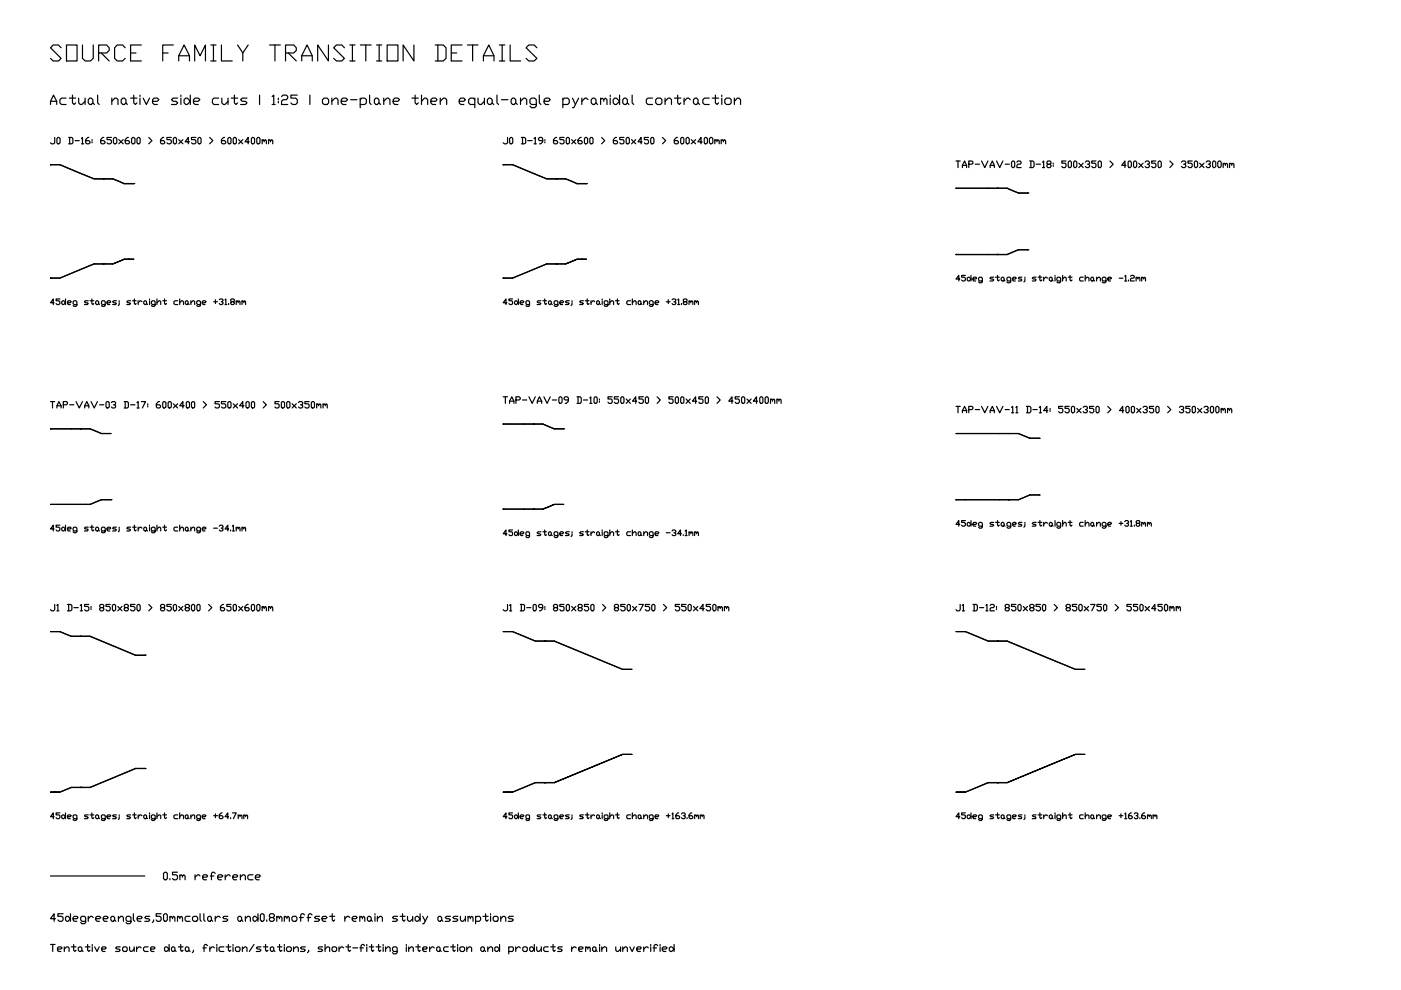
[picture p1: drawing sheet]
<svg xmlns="http://www.w3.org/2000/svg" width="297mm" height="210mm" viewBox="0 0 297 210" stroke-linecap="round" stroke-linejoin="round" font-family="sans-serif">
<defs><g id="words">
<text font-size="6.6" x="9.5" y="14.1">SOURCE FAMILY TRANSITION DETAILS</text>
<text font-size="4.4" x="33.5" y="187.7">0.5m reference</text>
</g></defs>
<!-- layer: BSA_DETAIL_CUT -->
<g fill="none" stroke="#000" stroke-width=".25">
<path d="M10.7 34.9h.1M10.7 34.9h2l7.2 3h2M21.9 37.9h.1M21.9 37.9h2l2.4 1h2.1M21.9 37.9h2l2.4 1.1 2.1-.1M28.4 38.9h.1M106.7 34.9h.1M106.7 34.9h2l7.2 3h2M117.9 37.9h.1M117.9 37.9h2l2.4 1h2M117.9 37.9h2l2.4 1.1 2-.1M124.3 38.9h.1"/>
<path d="M202.7 39.9h.1M202.7 39.9h8.8M211.5 39.9h.1M211.5 39.9h2M213.5 39.9l2.4 1h2M213.5 39.9l2.4 1.1 2-.1M10.7 58.9h.1M21.9 55.9l-2 .1-7.2 3-2-.1M21.9 55.9h2l2.4-.9-2.4 1-4-.1-7.2 3h-2M21.9 55.9h.1M26.3 55h2.1zM28.4 55h.1"/>
<path d="M106.7 58.9h.1M117.9 55.9l-2 .1-7.2 3-2-.1M117.9 55.9h2l2.4-.9-2.4 1-4-.1-7.2 3h-2M117.9 55.9h.1M122.3 55h2zM124.3 55h.1M202.7 53.9h.1M202.7 53.9l8.8 .1M202.7 53.9h8.8M211.5 53.9h.1M211.5 53.9v.1M215.9 53l-2.4 1h-2"/>
<path d="M215.9 52.9l-2.4 1h-2M215.9 53h2M217.9 53h.1M217.9 40.9h.1M10.7 90.9h.1M17.1 90.9h-6.4h6.4M17.1 90.9h.1M17.1 90.9h2l2.4 1h2M23.5 91.9h.1M106.7 89.9h.1M106.7 89.9h6.4M113.1 89.9h-6.4"/>
<path d="M113.1 89.9h.1M113.1 89.9h2l2.4 1h2M119.5 90.9h.1M202.7 91.9h.1M202.7 91.9h11.2M213.9 91.9h.1M213.9 91.9h2l2.5 1M218.4 92.9h1.9M220.3 92.9h.1M10.7 106.9h.1M10.7 106.9h6.4M17.1 106.9h.1"/>
<path d="M17.1 106.9h2zM19.1 106.9l2.4-1zM21.5 106h2M23.5 105.9h.1M106.7 108h.1M106.7 108h6.4M113.1 107.9l-6.4 .1M113.1 108h.1M113.1 107.9h2l2.4-1-2.4 1.1h-2M113.1 107.9v.1M117.5 106.9h2zM119.5 106.9h.1"/>
<path d="M202.7 105.9h.1M202.7 106h11.2M213.9 105.9h.1M213.9 106h2M220.3 105h-1.9l-2.5 1M220.3 105l-1.9-.1-2.5 1M220.3 105h.1M10.7 133.9h.1M10.7 133.9h2l2.4 1h2M17.1 134.9h.1M17.1 134.9h2l9.6 4h2.1M17.1 134.9h2l9.6 4.1 2.1-.1"/>
<path d="M30.8 138.9h.1M106.7 133.9h.1M106.7 133.9h2l4.8 2h2M115.5 135.9h.1M115.5 135.9h2l14.5 6h2M202.7 133.9h.1M202.7 133.9h2l4.8 2h2M211.5 135.9h.1M211.5 135.9h2l14.5 6h2M132 159.9h2zM134 159.9h.1M134 141.9h.1"/>
<path d="M228 159.9h2zM230 159.9h.1M230 141.9h.1M10.7 168h.1M10.7 168h2zM17.1 166.9h.1M28.7 163l-9.6 4-4-.1-2.4 1.1 2.4-1 2-.1M28.7 162.9l-9.6 4h-2M28.7 163h2.1M30.8 163h.1M106.7 168h.1M106.7 168h2z"/>
<path d="M115.5 165.9h-2l-4.8 2.1 4.8-2h2M115.5 166h.1M115.5 165.9h2l14.5-6-14.5 6.1h-2M115.5 165.9v.1M202.7 168h.1M202.7 168h2zM211.5 165.9h-2l-4.8 2.1 4.8-2h2M211.5 166h.1M211.5 165.9h2l14.5-6-14.5 6.1h-2M211.5 165.9v.1"/>
</g>
<!-- layer: BSA_DETAIL_NOTES -->
<g fill="none" stroke="#000" stroke-width=".25">
<path d="M10.7 22.2v-.7l.6-1.3 .7 1.3v.7M10.7 21.5h1.3M11.6 29.1v1.2l-.2 .2h-.5l-.2-.2M12.3 29.1l.4 .3v.9l-.2 .2-.4-.2v-.9zM14 20.8h-1l-.3 .3v.7l.3 .4h1M14.6 29.1h.6l.3 .3v.9l-.3 .2h-.6M14.7 20.8h1.3M14.8 29.1v1.4M15.4 20.2v1.6l.3 .4 .3-.4M15.9 29.8h.9M16.7 20.8v1l.3 .4h.4l.6-.7M17.3 29.4l.2-.3v1.4"/>
<path d="M17.3 30.5h.4M18 20.8v1.4M18.8 29.1h-.2l-.4 .5v.7l.2 .2h.4l.3-.2-.3-.5h-.6M19 20.8h.3l.4 .3v.7l-.4 .4h-.3l-.3-.4v-.7zM19.5 29.6v.2M19.5 30.1v.2M19.7 21.8l.3 .4M20.7 20.2v1.6l.3 .4M22 29.1h-.2l-.5 .5v.7l.3 .2h.4l.3-.2-.3-.5h-.7M23.6 29.1h-.9v.5h.7l.2 .2v.5l-.2 .2h-.5l-.2-.2M23.7 21.5l.6-.7h.4l.3 .3v1.1M23.7 20.8v1.4"/>
<path d="M24 29.4l.3-.3 .5 .3v.9l-.3 .2-.5-.2zM25.2 29.6l.9 .9M25.7 21.1l.3-.3h.4l.3 .3v.7l-.3 .4h-.4l-.3-.4zM26.1 29.6l-.9 .9M26.7 21.8l.3 .4M27.2 29.1h-.2l-.5 .5v.7l.3 .2h.4l.3-.2-.3-.5h-.7M27.7 20.8h1.3M27.9 29.4l.3-.3 .4 .3v.9l-.2 .2-.5-.2zM28.4 20.2v1.6l.3 .4 .3-.4M29 29.4l.3-.3h.2l.2 .3v.9l-.2 .2-.5-.2zM29.7 20.2v.3M29.7 20.8v1.4"/>
<path d="M30.4 20.8l.6 1.4 .7-1.4M31.5 29.1l.7 .7-.7 .7M32.3 21.5h1.1l.3-.4-.3-.3h-.7l-.4 .3v.7l.4 .4h.7M34.7 29.1h-.2l-.5 .5v.7l.2 .2h.5l.2-.2-.2-.5h-.7M36.3 29.1h-.9v.5h.7l.2 .2v.5l-.2 .2h-.5l-.2-.2M36.7 29.4l.3-.3h.2l.2 .3v.9l-.2 .2-.5-.2zM37.7 20.8h-1l-.3 .3 .3 .4h.6l.4 .3-.4 .4h-.9M37.9 29.6l.9 .9M38.4 20.2v.3M38.4 20.8v1.4M38.8 29.6l-.9 .9M39 21.1l.4-.3h.3l.6 .7-.6 .7h-.3l-.4-.4z"/>
<path d="M40.2 30.1h-1l.7-1v1.4M40.3 20.2v2M41 21.5h1l.4-.4-.4-.3h-.6l-.4 .3v.7l.4 .4h.6M41.5 29.1h-.9v.5h.7l.2 .2v.5l-.2 .2h-.4l-.3-.2M42 29.4l.2-.3h.2l.2 .3v.9l-.2 .2-.4-.2zM44.4 29.1l.7 .7-.7 .7M46.4 20.8h-1.1l-.3 .3v.7l.3 .4h1.1M47 20.8v1l.4 .4h.3l.6-.7M47.6 29.1h-.2l-.5 .5v.7l.3 .2h.4l.3-.2-.3-.5h-.7M48.3 29.4l.3-.3h.2l.2 .3v.9l-.2 .2-.5-.2zM48.3 20.8v1.4M49 20.8h1.4"/>
<path d="M49.7 29.1h.2l.2 .3v.9l-.2 .2-.5-.2v-.9zM49.7 20.2v1.6l.3 .4 .4-.4M50.6 29.6l.9 .9M51.5 29.6l-.9 .9M52.4 20.8h-1l-.4 .3 .4 .4h.6l.4 .3-.4 .4h-1M52.8 30.1h-.9l.7-1v1.4M53.5 29.1h.3l.2 .3v.9l-.2 .2-.5-.2v-.9zM54.7 29.1h.2l.2 .3v.9l-.2 .2-.5-.2v-.9zM55 20.2v2M55.6 29.8l.2-.2 .2 .5M55.6 29.6v.9M56 29.8l.3-.2 .2 .2v.7"/>
<path d="M56.9 29.8l.2-.2 .3 .5M56.9 29.6v.9M57.4 29.8l.2-.2 .2 .2v.7M57.7 20.5l.3-.3v2M57.7 22.2h.6M59 20.8v.3M59 21.5v.3M59.7 20.5l.3-.3h.7l.3 .3v.3l-.3 .3h-.7l-.3 .4v.7h1.3M63 20.2h-1.3v.6h1l.3 .3v.7l-.3 .4h-.7l-.3-.4M65.7 20.2v2M68.4 21.1l.3-.3h.6l.4 .3v.7l-.4 .4h-.6l-.3-.4zM70.4 21.5l.6-.7h.4l.3 .3v1.1"/>
<path d="M70.4 20.8v1.4M72.3 21.5h1.1l.3-.4-.3-.3h-.7l-.4 .3v.7l.4 .4h.7M74.3 21.1h1.4M76.4 21.1l.3-.3h.6l.4 .3v.7l-.4 .4h-.9M76.4 20.8v2M78.4 20.2v1.6l.3 .4M79.7 20.8h.3l.3 .3v.7l-.3 .4h-.3l-.3-.4v-.7zM80.3 21.8l.4 .4M81.4 21.5l.6-.7h.3l.4 .3v1.1M81.4 20.8v1.4M83.4 21.5h1l.3-.4-.3-.3h-.7l-.3 .3v.7l.3 .4h.7M87.3 20.8h1.4"/>
<path d="M88 20.2v1.6l.3 .4 .4-.4M89.4 21.5l.6-.7h.3l.4 .3v1.1M89.4 20.2v2M91.4 21.5h1l.3-.4-.3-.3h-.7l-.3 .3v.7l.3 .4h.7M93.3 21.5l.7-.7h.4l.3 .3v1.1M93.3 20.8v1.4M97.4 21.5h.9l.4-.4-.4-.3h-.6l-.3 .3v.7l.3 .4h.6M100.7 21.1l-.3-.3h-.7l-.3 .3v.7l.3 .4h1M100.7 20.8v2M101.3 20.8v1l.4 .4h.3l.7-.7M102.7 20.8v1.4M103.3 21.1l.4-.3h.3l.4 .3v.7l-.4 .4h-.3l-.4-.4z"/>
<path d="M104.4 21.8l.3 .4M105.4 20.2v1.6l.3 .4M106.3 21.1h1.4M107.6 29.1v1.2l-.2 .2h-.5l-.2-.2M108 29.4l.3-.3h.2l.2 .3v.9l-.2 .2-.5-.2zM108.7 20.8h.3l.3 .3v.7l-.3 .4h-.3l-.3-.4v-.7zM109.3 21.8l.4 .4M110.4 21.5l.6-.7h.3l.4 .3v1.1M110.4 20.8v1.4M110.5 29.1h.7l.3 .3v.9l-.3 .2h-.7M110.8 29.1v1.4M111.9 29.8h.9"/>
<path d="M113.2 29.4l.3-.3v1.4M113.2 30.5h.5M113.7 22.2h-1l-.3-.4v-.7l.3-.3h.7l.3 .3v1.4l-.3 .3h-.7l-.3-.3M114.3 20.2v1.6l.4 .4M115.1 29.8h-.7l-.2-.2 .2-.5h.5l.2 .3v.7l-.5 .4h-.2M115.4 21.5h.9l.4-.4-.4-.3h-.6l-.3 .3v.7l.3 .4h.6M115.5 29.6v.2M115.5 30.1v.2M118 29.1h-.2l-.5 .5v.7l.3 .2h.4l.2-.2-.2-.5h-.7M119.3 21.1l.4-.3h.7l.3 .3v.7l-.3 .4h-1.1M119.3 20.8v2M119.6 29.1h-.9v.5h.7l.2 .2v.5l-.2 .2h-.5l-.2-.2"/>
<path d="M120.3 29.1h.2l.2 .3v.9l-.2 .2-.4-.2v-.9zM121.2 29.6l.9 .9M121.4 20.8l.6 1.4M122.1 29.6l-.9 .9M122.7 20.8l-1 2h-.3M123.2 29.1h-.2l-.4 .5v.7l.2 .2h.4l.2-.2-.2-.5h-.6M123.4 20.8v1.4M124.1 29.1h.3l.2 .3v.9l-.2 .2-.5-.2v-.9zM124.7 21.1l-.4-.3h-.3l-.6 .7M125.3 29.1h.2l.2 .3v.9l-.2 .2-.4-.2v-.9zM125.3 21.1l.4-.3h.3l.4 .3v.7l-.4 .4h-.3l-.4-.4zM126.4 21.8l.3 .4"/>
<path d="M127.3 21.1l.4-.3 .3 .3v.4M127.3 20.8v1.4M127.6 29.1l.6 .7-.6 .7M128 21.1l.4-.3 .3 .3v1.1M129.4 20.2v.3M129.4 20.8v1.4M130 21.1l.3-.3h.4l.7 .7-.7 .7h-.4l-.3-.4zM130.7 29.1h-.2l-.5 .5v.7l.3 .2h.4l.2-.2-.2-.5h-.7M131.4 20.2v2M132.3 29.1h-.9v.5h.7l.2 .2v.5l-.2 .2h-.5l-.2-.2M132.3 20.8h.4l.3 .3v.7l-.3 .4h-.4l-.3-.4v-.7zM133 29.1h.2l.2 .3v.9l-.2 .2-.4-.2v-.9z"/>
<path d="M133 21.8l.3 .4M133.9 29.6l.9 .9M134 20.2v1.6l.4 .4M134.8 29.6l-.9 .9M136.1 30.1h-.8l.6-1v1.4M137.5 29.1h-.9v.5h.7l.2 .2v.5l-.2 .2h-.5l-.2-.2M138.2 29.1h.2l.2 .3v.9l-.2 .2-.4-.2v-.9zM138.3 20.8h-.9l-.4 .3v.7l.4 .4h.9M139 21.1l.4-.3h.6l.3 .3v.7l-.3 .4h-.6l-.4-.4zM140.5 29.1l.6 .7-.6 .7M141 21.5l.7-.7h.3l.4 .3v1.1M141 20.8v1.4"/>
<path d="M143 20.8h1.4M143.6 29.1h-.2l-.4 .5v.7l.2 .2h.4l.2-.2-.2-.5h-.6M143.7 20.2v1.6l.3 .4 .4-.4M144.5 29.1h.3l.2 .3v.9l-.2 .2-.5-.2v-.9zM145 20.8v1.4M145.7 29.1l.4 .3v.9l-.2 .2-.4-.2v-.9zM146.3 21.1l-.3-.3h-.3l-.7 .7M146.6 29.6l.9 .9M147 21.1l.4-.3h.3l.3 .3v.7l-.3 .4h-.3l-.4-.4zM147.5 29.6l-.9 .9M148 21.8l.3 .4M148.8 30.1h-.8l.6-1v1.4"/>
<path d="M149.5 29.1l.5 .3v.9l-.3 .2-.4-.2v-.9zM150.4 20.8h-1l-.4 .3v.7l.4 .4h1M150.4 29.4l.3-.3 .4 .3v.9l-.2 .2-.5-.2zM151 20.8h1.4M151.6 29.8l.2-.2 .2 .5M151.6 29.6v.9M151.7 20.2v1.6l.3 .4 .4-.4M152 29.8l.2-.2 .3 .2v.7M152.9 29.8l.3-.2 .2 .5M152.9 29.6v.9M153 20.2v.3M153 20.8v1.4"/>
<path d="M153.4 29.8l.2-.2 .2 .2v.7M153.7 21.1l.3-.3h.7l.3 .3v.7l-.3 .4h-.7l-.3-.4zM155.7 21.5l.6-.7h.4l.3 .3v1.1M155.7 20.8v1.4M202.7 34.1h.9M203.1 34.1v1.4M204 35.5v-.4l.5-1 .4 1v.4M204 35.1h.9M205.4 34.8h.7l.2-.4-.2-.3h-.7v1.4M206.8 34.8h.9M208.1 34.1l.7 1.4 .7-1.4M209.9 35.5v-.4l.5-1 .4 1v.4"/>
<path d="M209.9 35.1h.9M211.3 34.1l.7 1.4 .6-1.4M213.1 34.8h.9M214.7 34.1h.2l.2 .3v.9l-.2 .2-.4-.2v-.9zM215.6 34.4l.2-.3h.5l.2 .3-.2 .4h-.5l-.2 .3v.4h.9M218.3 34.1h.7l.2 .3v.9l-.2 .2h-.7M218.6 34.1v1.4M219.7 34.8h.9M221 34.4l.3-.3v1.4M221 35.5h.5M222.2 34.8l-.2-.4 .2-.3h.4l.2 .5-.2 .2h-.4l-.2 .3 .2 .4h.4l.2-.2-.2-.5M223.3 34.6v.2"/>
<path d="M223.3 35.1v.2M226 34.1h-.9v.5h.7l.2 .2v.5l-.2 .2h-.5l-.2-.2M226.7 34.1h.2l.3 .3v.9l-.3 .2h-.2l-.2-.2v-.9zM227.8 34.1l.5 .3v.9l-.3 .2h-.2l-.2-.2v-.9zM228.7 34.6l1 .9M229.7 34.6l-1 .9M230.1 34.4l.2-.3h.5l.2 .5-.5 .2M230.8 34.8l.2 .3-.2 .4h-.5l-.2-.2M232.4 34.1h-.9v.5h.7l.2 .2v.5l-.2 .2h-.5l-.2-.2M233 34.1h.3l.2 .3v.9l-.2 .2h-.3l-.2-.2v-.9zM235.3 34.1l.7 .7-.7 .7M238.7 35.1h-.9l.7-1v1.4"/>
<path d="M239.4 34.1l.5 .3v.9l-.3 .2h-.2l-.2-.2v-.9zM240.5 34.1l.5 .3v.9l-.3 .2h-.2l-.2-.2v-.9zM241.4 34.6l1 .9M242.4 34.6l-1 .9M242.8 34.4l.2-.3h.5l.2 .5-.5 .2M243.5 34.8l.2 .3-.2 .4h-.5l-.2-.2M245.1 34.1h-.9v.5h.7l.2 .2v.5l-.2 .2h-.5l-.2-.2M245.7 34.1l.5 .3v.9l-.2 .2h-.3l-.2-.2v-.9zM248 34.1l.7 .7-.7 .7M250.5 34.4l.2-.3h.5l.2 .5-.4 .2M251.2 34.8l.2 .3-.2 .4h-.5l-.2-.2M252.8 34.1h-.9v.5h.7l.2 .2v.5l-.2 .2h-.5l-.2-.2"/>
<path d="M253.4 34.1l.5 .3v.9l-.2 .2h-.3l-.2-.2v-.9zM254.3 34.6l1 .9M255.3 34.6l-1 .9M255.7 34.4l.2-.3h.5l.2 .5-.4 .2M256.4 34.8l.2 .3-.2 .4h-.5l-.2-.2M257.3 34.1l.5 .3v.9l-.3 .2h-.2l-.2-.2v-.9zM258.2 34.4l.2-.3 .5 .3v.9l-.2 .2-.5-.2zM259.3 34.8l.3-.2 .2 .5M259.3 34.6v.9M259.8 34.8l.2-.2 .3 .2v.7M260.7 34.8l.2-.2 .3 .5M260.7 34.6v.9"/>
<path d="M261.2 34.8l.2-.2 .2 .2v.7M203.5 59.2h-.8l.6-.8v1.2M204.7 58.4h-.8v.4h.6l.2 .2v.4l-.2 .2h-.4l-.2-.2M205.1 59l.4-.2 .4 .4-.4 .4h-.2l-.2-.2zM205.9 58.4v1.2M206.3 59.2h.6l.2-.2-.2-.2h-.4l-.2 .2 .2 .6h.4M208.3 59.6h-.6l-.2-.2v-.4l.2-.2h.4l.2 .2v.8l-.2 .2-.6-.2M210.7 58.8h-.6l-.2 .2 .8 .4-.2 .2h-.6M211.1 58.8h.8M211.5 58.4v1l.2 .2 .2-.2M212.3 59l.4-.2 .2 .2v.4l-.4 .2-.2-.2zM212.9 59.4l.2 .2"/>
<path d="M214.3 59.6h-.6l-.2-.2v-.4l.2-.2h.4l.2 .2v.8l-.2 .2-.6-.2M214.7 59.2h.6l.2-.2-.2-.2h-.4l-.2 .2v.4l.2 .2h.4M216.7 58.8h-.6l-.2 .2 .2 .2h.4l.2 .2-.2 .2h-.6M217.3 59.2v.4l-.2 .2M217.3 58.8v.2M219.7 58.8h-.6l-.2 .2 .2 .2h.4l.2 .2-.2 .2h-.6M220.1 58.8h.8M220.5 58.4v1l.2 .2 .2-.2M221.3 58.8v.8M222.1 59l-.4-.2-.4 .4M222.5 59l.4-.2 .2 .2v.4l-.4 .2-.2-.2zM223.1 59.4l.2 .2"/>
<path d="M223.7 58.4v.2M223.7 58.8v.8M224.9 59.6h-.6l-.2-.2v-.4l.2-.2h.4l.2 .2v.8l-.2 .2-.6-.2M225.3 59.2l.4-.4h.2l.2 .2v.6M225.3 58.4v1.2M226.5 58.8h.8M226.9 58.4v1l.2 .2 .2-.2M229.7 58.8h-.6l-.2 .2 .2 .6h.6M230.1 59.2l.4-.4h.2l.2 .2v.6M230.1 58.4v1.2M231.3 59l.2-.2 .4 .2-.2 .6-.4-.2zM231.9 59.4l.2 .2"/>
<path d="M232.5 59.2l.4-.4h.2l.2 .2v.6M232.5 58.8v.8M234.5 59.6h-.6l-.2-.2v-.4l.2-.2h.4l.2 .2v.8l-.2 .2-.6-.2M234.9 59.2h.6l.2-.2-.2-.2h-.4l-.2 .2v.4l.2 .2h.4M237.3 59h.8M238.5 58.6l.2-.2v1.2M238.5 59.6h.4M239.3 59.4v.2M239.7 58.6l.2-.2h.4l.2 .2-.2 .4h-.4l-.2 .2v.4h.8M240.9 59l.2-.2 .2 .4M240.9 58.8v.8M241.3 59l.2-.2 .2 .2v.6"/>
<path d="M242.1 59l.2-.2 .2 .4M242.1 58.8v.8M242.5 59l.2-.2 .2 .2v.6M11.5 64.2h-.8l.6-.8v1.2M12.7 63.4h-.8v.4h.6l.2 .2v.4l-.2 .2h-.4l-.2-.2M13.1 64l.4-.2 .4 .4-.4 .4h-.2l-.2-.2zM13.9 63.4v1.2M14.3 64.2h.6l.2-.2-.2-.2h-.4l-.2 .2 .2 .6h.4M16.3 64.6h-.6l-.2-.2v-.4l.2-.2h.4l.2 .2v.8l-.2 .2-.6-.2M18.7 63.8h-.6l-.2 .2 .2 .2h.4l.2 .2-.2 .2h-.6M19.1 63.8h.8M19.5 63.4v1l.2 .2 .2-.2"/>
<path d="M20.3 64l.4-.2 .2 .2v.4l-.4 .2-.2-.2zM20.9 64.4l.2 .2M22.3 64.6h-.6l-.2-.2 .2-.6h.4l.2 .2v.8l-.2 .2h-.4l-.2-.2M22.7 64.2h.6l.2-.2-.2-.2h-.4l-.2 .2v.4l.2 .2h.4M24.7 63.8h-.6l-.2 .2 .2 .2h.4l.2 .2-.2 .2h-.6M25.3 64.2l-.2 .6M25.3 63.8v.2M27.7 63.8h-.6l-.2 .2 .8 .4-.2 .2h-.6M28.1 63.8h.8M28.5 63.4v1l.2 .2 .2-.2M29.3 63.8v.8M30.1 64l-.4-.2-.4 .4"/>
<path d="M30.5 64l.2-.2 .4 .2-.2 .6-.4-.2zM31.1 64.4l.2 .2M31.7 63.4v.2M31.7 63.8v.8M32.9 64.6h-.6l-.2-.2v-.4l.2-.2h.4l.2 .2v.8l-.2 .2-.6-.2M33.3 64.2l.4-.4h.2l.2 .2v.6M33.3 63.4v1.2M34.5 63.8h.8M34.9 63.4v1l.2 .2 .2-.2M37.7 63.8h-.6l-.2 .2v.4l.2 .2h.6M38.1 64.2l.4-.4h.2l.2 .2v.6M38.1 63.4v1.2"/>
<path d="M39.3 64l.2-.2 .4 .2-.2 .6-.4-.2zM39.9 64.4l.2 .2M40.5 64.2l.4-.4h.2l.2 .2v.6M40.5 63.8v.8M42.5 64.6h-.6l-.2-.2v-.4l.2-.2h.4l.2 .2v.8l-.2 .2-.6-.2M42.9 64.2h.6l.2-.2-.2-.2h-.4l-.2 .2v.4l.2 .2h.4M45.3 64h.8M45.7 63.6v.8M46.5 63.6l.2-.2 .6 .2v.2l-.4 .2M47.1 64l.2 .2-.2 .4h-.4l-.2-.2M47.7 63.6l.2-.2v1.2M47.7 64.6h.4"/>
<path d="M48.5 64.4v.2M49.1 64l-.2-.2 .2-.4 .6 .2-.2 .4h-.4l-.2 .2 .2 .4h.4l.2-.2-.2-.4M50.1 64l.2-.2 .2 .4M50.1 63.8v.8M50.5 64l.2-.2 .2 .2v.6M51.3 64l.2-.2 .2 .4M51.3 63.8v.8M51.7 64l.2-.2 .2 .2v.6M107.5 64.2h-.8l.6-.8v1.2M108.7 63.4h-.8v.4h.6l.2 .2-.2 .6h-.4l-.2-.2M109.1 64l.4-.2 .4 .4-.6 .4-.2-.2zM109.9 63.4v1.2"/>
<path d="M110.3 64.2h.6l.2-.2-.2-.2h-.4l-.2 .2v.4l.2 .2h.4M112.3 64.6h-.6l-.2-.2 .2-.6h.4l.2 .2v.8l-.2 .2h-.4l-.2-.2M114.7 63.8h-.6l-.2 .2 .8 .4-.2 .2h-.6M115.1 63.8h.8M115.5 63.4v1l.2 .2 .2-.2M116.3 64l.2-.2 .4 .2v.4l-.2 .2-.4-.2zM116.9 64.4l.2 .2M118.3 64.6h-.6l-.2-.2v-.4l.2-.2h.4l.2 .2v.8l-.2 .2-.6-.2M118.7 64.2h.6l.2-.2-.2-.2h-.4l-.2 .2 .2 .6h.4M120.7 63.8h-.6l-.2 .2 .8 .4-.2 .2h-.6M121.3 64.2v.4l-.2 .2M121.3 63.8v.2"/>
<path d="M123.7 63.8h-.6l-.2 .2 .8 .4-.2 .2h-.6M124.1 63.8h.8M124.5 63.4v1l.2 .2 .2-.2M125.3 63.8v.8M126.1 64l-.4-.2-.4 .4M126.5 64l.2-.2 .4 .2v.4l-.2 .2-.4-.2zM127.1 64.4l.2 .2M127.7 63.4v.2M127.7 63.8v.8M128.9 64.6h-.6l-.2-.2 .2-.6h.4l.2 .2v.8l-.2 .2h-.4l-.2-.2M129.3 64.2l.4-.4h.2l.2 .2v.6M129.3 63.4v1.2"/>
<path d="M130.5 63.8h.8M130.9 63.4v1l.2 .2 .2-.2M133.7 63.8h-.6l-.2 .2v.4l.2 .2h.6M134.1 64.2l.4-.4h.2l.2 .2v.6M134.1 63.4v1.2M135.5 63.8l.4 .2v.4l-.2 .2-.4-.2zM135.9 64.4l.2 .2M136.5 64.2l.4-.4h.2l.2 .2v.6M136.5 63.8v.8M138.5 64.6h-.6l-.2-.2v-.4l.2-.2h.4l.2 .2v.8l-.2 .2h-.4l-.2-.2M138.9 64.2h.6l.2-.2-.2-.2h-.4l-.2 .2 .2 .6h.4M141.3 64h.8"/>
<path d="M141.7 63.6v.8M142.5 63.6l.2-.2h.4l.2 .2v.2l-.4 .2M143.1 64l.2 .2-.2 .4h-.4l-.2-.2M143.7 63.6l.2-.2v1.2M143.7 64.6h.4M144.5 64.4v.2M145.1 64l-.2-.2 .2-.4h.4l.2 .4-.2 .2h-.4l-.2 .4 .2 .2h.4l.2-.2-.2-.4M146.1 64l.2-.2 .2 .4M146.1 63.8v.8M146.5 64l.2-.2 .2 .2v.6M147.3 64l.2-.2 .2 .4M147.3 63.8v.8"/>
<path d="M147.7 64l.2-.2 .2 .2v.6M10.7 85.1h.9M11.1 85.1v1.4M12.1 86.5v-.5l.4-.9 .5 .9v.5M12.1 86h.9M13.4 85.8h.7l.2-.4-.2-.3h-.7v1.4M14.8 85.8h.9M16.1 85.1l.7 1.4 .7-1.4M17.9 86.5v-.5l.5-.9 .4 .9v.5M17.9 86h.9M19.3 85.1l.7 1.4 .7-1.4M21.1 85.8h.9"/>
<path d="M22.5 85.4l.2-.3 .5 .3v.9l-.3 .2-.4-.2zM23.6 85.4l.2-.3h.5l.2 .3v.2l-.5 .2M24.3 85.8l.2 .2-.2 .5h-.5l-.2-.2M26.3 85.1h.7l.2 .3v.9l-.2 .2h-.7M26.5 85.1v1.4M27.7 85.8h.9M29 85.4l.3-.3v1.4M29 86.5h.5M30 85.1h.9l-.7 1.4M31.3 85.6v.2M31.3 86v.3M33.8 85.1h-.2l-.5 .5v.7l.3 .2h.4l.2-.2-.2-.5h-.7"/>
<path d="M34.5 85.4l.2-.3 .5 .3v.9l-.3 .2-.4-.2zM35.6 85.4l.3-.3 .4 .3v.9l-.2 .2-.5-.2zM36.7 85.6l1 .9M37.7 85.6l-1 .9M39 86h-.9l.7-.9v1.4M39.5 85.4l.2-.3 .5 .3v.9l-.3 .2-.4-.2zM40.6 85.4l.3-.3 .4 .3v.9l-.2 .2-.5-.2zM43.1 85.1l.7 .7-.7 .7M46.5 85.1h-.9v.5h.7l.2 .2v.5l-.2 .2h-.5l-.2-.2M47.9 85.1h-1v.5h.7l.3 .2v.5l-.3 .2h-.4l-.3-.2M48.3 85.4l.3-.3 .4 .3v.9l-.2 .2-.5-.2zM49.4 85.6l1 .9"/>
<path d="M50.4 85.6l-1 .9M51.7 86h-.9l.7-.9v1.4M52.2 85.4l.2-.3 .4 .3v.9l-.2 .2-.4-.2zM53.3 85.4l.2-.3 .5 .3v.9l-.2 .2-.5-.2zM55.8 85.1l.7 .7-.7 .7M59.2 85.1h-.9v.5h.7l.2 .2v.5l-.2 .2h-.5l-.2-.2M59.6 85.4l.3-.3 .4 .3v.9l-.2 .2-.5-.2zM60.8 85.4l.2-.3 .5 .3v.9l-.2 .2-.5-.2zM61.9 85.6l.9 .9M62.8 85.6l-.9 .9M63.3 85.4l.2-.3h.5l.2 .3v.2l-.5 .2M64 85.8l.2 .2-.2 .5h-.5l-.2-.2"/>
<path d="M65.5 85.1h-.9v.5h.7l.2 .2v.5l-.2 .2h-.4l-.3-.2M66 85.4l.2-.3 .5 .3v.9l-.2 .2-.5-.2zM67.1 85.8l.3-.2 .2 .4M67.1 85.6v.9M67.6 85.8l.2-.2 .2 .2v.7M68.5 85.8l.2-.2 .3 .2v.2M68.5 85.6v.9M69 85.8l.2-.2 .2 .2v.7M106.7 84.1h.9M107.1 84.1v1.4M108 85.5v-.4l.5-1 .5 1v.4M108 85.1h1"/>
<path d="M109.4 84.8h.7l.2-.2v-.2l-.2-.3h-.7v1.4M110.8 84.8h.9M112.1 84.1l.7 1.4 .7-1.4M113.9 85.5v-.4l.5-1 .5 1v.4M113.9 85.1h1M115.3 84.1l.7 1.4 .7-1.4M117.1 84.8h.9M118.7 84.1l.5 .3v.9l-.3 .2h-.2l-.2-.2v-.9zM120.5 84.8h-.7l-.2-.2v-.2l.2-.3h.5l.2 .3v.7l-.4 .4h-.3M122.3 84.1h.7l.2 .3v.9l-.2 .2h-.7M122.6 84.1v1.4M123.7 84.8h.9"/>
<path d="M125.1 84.4l.2-.3v1.4M125.1 85.5h.4M125.9 84.4l.3-.3h.2l.2 .3v.9l-.2 .2-.5-.2zM127.1 84.6v.2M127.1 85.1v.2M129.8 84.1h-.9v.5h.7l.2 .2v.5l-.2 .2h-.5l-.2-.2M131.1 84.1h-.8v.5h.6l.2 .2v.5l-.2 .2h-.4l-.2-.2M131.8 84.1h.3l.2 .3v.9l-.2 .2h-.3l-.2-.2v-.9zM132.8 84.6l.8 .9M133.6 84.6l-.8 .9M135 85.1h-.9l.7-1v1.4M136.4 84.1h-.9v.5h.6l.3 .2v.5l-.3 .2h-.4l-.2-.2"/>
<path d="M137.1 84.1h.2l.2 .3v.9l-.2 .2-.5-.2v-.9zM139.3 84.1l.7 .7-.7 .7M142.7 84.1h-.9v.5h.7l.2 .2v.5l-.2 .2h-.5l-.2-.2M143.4 84.1h.2l.2 .3v.9l-.2 .2-.4-.2v-.9zM144.5 84.1h.3l.2 .3v.9l-.2 .2h-.3l-.2-.2v-.9zM145.5 84.6l.8 .9M146.3 84.6l-.8 .9M147.7 85.1h-.9l.7-1v1.4M149.1 84.1h-.9v.5h.6l.3 .2v.5l-.3 .2h-.4l-.2-.2M149.7 84.1h.3l.2 .3v.9l-.2 .2h-.3l-.2-.2v-.9zM152 84.1l.7 .7-.7 .7M155.4 85.1h-.9l.7-1v1.4"/>
<path d="M156.8 84.1h-.9v.5h.6l.3 .2v.5l-.3 .2h-.4l-.2-.2M157.4 84.1h.3l.2 .3v.9l-.2 .2h-.3l-.2-.2v-.9zM158.4 84.6l.9 .9M159.3 84.6l-.9 .9M160.6 85.1h-.9l.7-1v1.4M161.3 84.1h.2l.3 .3v.9l-.3 .2h-.2l-.2-.2v-.9zM162.4 84.1h.3l.2 .3v.9l-.2 .2h-.3l-.2-.2v-.9zM163.4 84.8l.2-.2 .2 .5M163.4 84.6v.9M163.8 84.8l.2-.2 .3 .2v.7M164.7 84.8l.2-.2 .2 .5M164.7 84.6v.9"/>
<path d="M165.1 84.8l.3-.2 .2 .2v.7M202.7 86.2h.9M203.1 86.2v1.3M204 87.5v-.4l.5-.9 .4 .9v.4M204 87.1h.9M205.4 86.8h.7l.2-.4-.2-.2h-.7v1.3M206.8 86.8h.9M208.1 86.2l.7 1.3 .7-1.3M209.9 87.5v-.4l.5-.9 .4 .9v.4M209.9 87.1h.9M211.3 86.2l.7 1.3 .6-1.3M213.1 86.8h.9"/>
<path d="M214.5 86.4l.2-.2v1.3M214.5 87.5h.4M215.4 86.4l.2-.2v1.3M215.4 87.5h.4M217.6 86.2h.7l.3 .2v.9l-.3 .2h-.7M217.8 86.2v1.3M219 86.8h.9M220.3 86.4l.3-.2v1.3M220.3 87.5h.5M222.2 87.1h-.9l.7-.9v1.3M222.6 86.6v.2M222.6 87.1v.2"/>
<path d="M225.3 86.2h-.8v.4h.6l.2 .2v.5l-.2 .2h-.4l-.2-.2M226.7 86.2h-.9v.4h.7l.2 .2v.5l-.2 .2h-.5l-.2-.2M227.4 86.2l.4 .2v.9l-.2 .2h-.2l-.2-.2v-.9zM228.3 86.6l.9 .9M229.2 86.6l-.9 .9M229.7 86.4l.2-.2h.4l.2 .4-.2 .2h-.2M230.3 86.8l.2 .3-.2 .4h-.4l-.2-.2M231.9 86.2h-.9v.4h.7l.2 .2v.5l-.2 .2h-.5l-.2-.2M232.4 86.4l.2-.2 .4 .2v.9l-.2 .2h-.2l-.2-.2zM234.9 86.2l.6 .6-.6 .7M238.3 87.1h-.9l.6-.9v1.3M238.7 86.4l.2-.2 .5 .2v.9l-.2 .2h-.3l-.2-.2z"/>
<path d="M240.1 86.2l.4 .2v.9l-.2 .2h-.2l-.2-.2v-.9zM241 86.6l.9 .9M241.9 86.6l-.9 .9M242.4 86.4l.2-.2h.4l.2 .2-.2 .4h-.2M243 86.8l.2 .3-.2 .4h-.4l-.2-.2M244.6 86.2h-.9v.4h.7l.2 .2v.5l-.2 .2h-.5l-.2-.2M245.1 86.4l.2-.2 .4 .2v.9l-.2 .2h-.2l-.2-.2zM247.6 86.2l.6 .6-.6 .7M250.1 86.4l.2-.2h.4l.3 .2-.3 .4h-.2M250.7 86.8l.3 .3-.3 .4h-.4l-.2-.2M252.3 86.2h-.9v.4h.7l.2 .2v.5l-.2 .2h-.5l-.2-.2M252.8 86.4l.2-.2 .4 .2v.9l-.2 .2h-.2l-.2-.2z"/>
<path d="M253.9 86.6l.9 .9M254.8 86.6l-.9 .9M255.3 86.4l.2-.2h.4l.3 .2-.3 .4h-.2M255.9 86.8l.3 .3-.3 .4h-.4l-.2-.2M256.6 86.4l.2-.2 .5 .2v.9l-.2 .2h-.3l-.2-.2zM258 86.2l.4 .2v.9l-.2 .2h-.2l-.2-.2v-.9zM258.9 86.8l.2-.2 .2 .5M258.9 86.6v.9M259.3 86.8l.3-.2 .2 .2v.7M260.3 86.8l.2-.2 .2 .5M260.3 86.6v.9M260.7 86.8l.2-.2 .3 .2v.7"/>
<path d="M11.5 112.2h-.8l.6-.8v1.2M12.7 111.4h-.8v.4h.6l.2 .2v.4l-.2 .2h-.4l-.2-.2M13.3 111.8h.2l.4 .4-.4 .4-.4-.2v-.4zM13.9 111.4v1.2M14.3 112.2h.6l.2-.2-.2-.2h-.4l-.2 .2 .2 .6h.4M16.3 112.6h-.6l-.2-.2v-.4l.2-.2h.4l.2 .2v.7l-.2 .3h-.4l-.2-.3M18.7 111.8h-.6l-.2 .2 .2 .2h.4l.2 .2-.2 .2h-.6M19.1 111.8h.8M19.5 111.4v1l.2 .2 .2-.2M20.3 112l.4-.2 .2 .2v.4l-.4 .2-.2-.2zM20.9 112.4l.2 .2M22.3 112.6h-.6l-.2-.2 .2-.6h.4l.2 .2v.7l-.2 .3h-.4l-.2-.3"/>
<path d="M22.7 112.2h.6l.2-.2-.2-.2h-.4l-.2 .2v.4l.2 .2h.4M24.7 111.8h-.6l-.2 .2 .2 .2h.4l.2 .2-.2 .2h-.6M25.3 112.2v.4l-.2 .1M25.3 111.8v.2M27.7 111.8h-.6l-.2 .2 .8 .4-.2 .2h-.6M28.1 111.8h.8M28.5 111.4v1l.2 .2 .2-.2M29.3 111.8v.8M30.1 112l-.4-.2-.4 .4M30.7 111.8l.4 .2-.2 .6-.4-.2v-.4zM31.1 112.4l.2 .2M31.7 111.4v.2"/>
<path d="M31.7 111.8v.8M32.9 112.6h-.6l-.2-.2v-.4l.2-.2h.4l.2 .2v.7l-.2 .3h-.4l-.2-.3M33.3 112.2l.4-.4h.2l.2 .2v.6M33.3 111.4v1.2M34.5 111.8h.8M34.9 111.4v1l.2 .2 .2-.2M37.7 111.8h-.6l-.2 .2v.4l.2 .2h.6M38.1 112.2l.4-.4h.2l.2 .2v.6M38.1 111.4v1.2M39.3 112l.2-.2 .4 .2-.2 .6-.4-.2zM39.9 112.4l.2 .2M40.5 112.2l.4-.4h.2l.2 .2v.6"/>
<path d="M40.5 111.8v.8M42.5 112.6h-.6l-.2-.2v-.4l.2-.2h.4l.2 .2v.7l-.2 .3h-.4l-.2-.3M42.9 112.2h.6l.2-.2-.2-.2h-.4l-.2 .2v.4l.2 .2h.4M45.3 112h.8M46.5 111.6l.2-.2h.4l.2 .2v.2l-.4 .2M47.1 112l.2 .2-.2 .4h-.4l-.2-.2M48.5 112.2h-.8l.6-.8v1.2M48.9 112.4v.2M49.3 111.6l.2-.2v1.2M49.3 112.6h.4M50.1 112l.2-.2 .2 .4M50.1 111.8v.8"/>
<path d="M50.5 112l.2-.2 .2 .2v.6M51.3 112l.2-.2 .2 .4M51.3 111.8v.8M51.7 112l.2-.2 .2 .2v.6M107.5 113.2h-.8l.6-.8v1.2M108.7 112.4h-.8v.3h.6l.2 .3v.4l-.2 .2h-.4l-.2-.2M109.1 113l.4-.3 .4 .5-.6 .4-.2-.2zM109.9 112.4v1.2M110.3 113.2h.6l.2-.2-.2-.3h-.4l-.2 .3v.4l.6 .2M112.3 113.6h-.6l-.2-.2v-.4l.2-.3h.4l.2 .3v.8l-.2 .2h-.4l-.2-.2M114.7 112.7h-.6l-.2 .3 .8 .4-.2 .2h-.6M115.1 112.7h.8"/>
<path d="M115.5 112.4v1l.2 .2 .2-.2M116.3 113l.4-.3 .2 .3v.4l-.4 .2-.2-.2zM116.9 113.4l.2 .2M118.3 113.6h-.6l-.2-.2v-.4l.2-.3h.4l.2 .3v.8l-.2 .2h-.4l-.2-.2M118.7 113.2h.6l.2-.2-.2-.3h-.4l-.2 .3v.4l.2 .2h.4M120.7 112.7h-.6l-.2 .3 .8 .4-.2 .2h-.6M121.3 113.2v.4l-.2 .2M121.3 112.7v.3M123.7 112.7h-.6l-.2 .3 .8 .4-.2 .2h-.6M124.1 112.7h.8M124.5 112.4v1l.2 .2 .2-.2M125.3 112.7v.9"/>
<path d="M126.1 113l-.4-.3-.4 .5M126.5 113l.4-.3 .2 .3v.4l-.4 .2-.2-.2zM127.1 113.4l.2 .2M127.7 112.4v.2M127.7 112.7v.9M128.9 113.6h-.6l-.2-.2v-.4l.2-.3h.4l.2 .3v.8l-.2 .2h-.4l-.2-.2M129.3 113.2l.4-.5h.2l.2 .3v.6M129.3 112.4v1.2M130.5 112.7h.8M130.9 112.4v1l.2 .2 .2-.2M133.7 112.7h-.6l-.2 .3v.4l.2 .2h.6M134.1 113.2l.4-.5h.2l.2 .3v.6"/>
<path d="M134.1 112.4v1.2M135.5 112.7l.4 .3v.4l-.2 .2-.4-.2v-.4zM135.9 113.4l.2 .2M136.5 113.2l.4-.5h.2l.2 .3v.6M136.5 112.7v.9M138.5 113.6h-.6l-.2-.2v-.4l.2-.3h.4l.2 .3v.8l-.2 .2h-.4l-.2-.2M138.9 113.2h.6l.2-.2-.2-.3h-.4l-.2 .3v.4l.2 .2h.4M141.3 113h.8M142.5 112.6l.2-.2h.4l.2 .2-.2 .4h-.2M143.1 113l.2 .2-.2 .4h-.4l-.2-.2M144.5 113.2h-.8l.6-.8v1.2M144.9 113.4v.2"/>
<path d="M145.3 112.6l.2-.2v1.2M145.3 113.6h.4M146.1 113l.2-.3 .2 .5M146.1 112.7v.9M146.5 113l.2-.3 .2 .3v.6M147.3 113l.2-.3 .2 .5M147.3 112.7v.9M147.7 113l.2-.3 .2 .3v.6M203.5 111.2h-.8l.6-.8v1.2M204.7 110.4h-.8v.4h.6l.2 .2v.4l-.2 .2h-.4l-.2-.2M205.1 111l.4-.2 .4 .4-.4 .4h-.2l-.2-.2zM205.9 110.4v1.2"/>
<path d="M206.3 111.2h.6l.2-.2-.2-.2h-.4l-.2 .2 .2 .6h.4M208.3 111.6h-.6l-.2-.2v-.4l.2-.2h.4l.2 .2v.8l-.2 .2h-.4l-.2-.2M210.7 110.8h-.6l-.2 .2 .2 .2 .6 .2-.2 .2h-.6M211.1 110.8h.8M211.5 110.4v1l.2 .2 .2-.2M212.3 111l.4-.2 .2 .2v.4l-.4 .2-.2-.2zM212.9 111.4l.2 .2M214.3 111.6h-.6l-.2-.2v-.4l.2-.2h.4l.2 .2v.8l-.2 .2h-.4l-.2-.2M214.7 111.2h.6l.2-.2-.2-.2h-.4l-.2 .2v.4l.2 .2h.4M216.7 110.8h-.6l-.2 .2 .2 .2h.4l.2 .2-.2 .2h-.6M217.3 111.2v.4l-.2 .2M217.3 110.8v.2"/>
<path d="M219.7 110.8h-.6l-.2 .2 .2 .2h.4l.2 .2-.2 .2h-.6M220.1 110.8h.8M220.5 110.4v1l.2 .2 .2-.2M221.3 110.8v.8M222.1 111l-.4-.2-.4 .4M222.5 111l.4-.2 .2 .2v.4l-.4 .2-.2-.2zM223.1 111.4l.2 .2M223.7 110.4v.2M223.7 110.8v.8M224.9 111.6h-.6l-.2-.2v-.4l.2-.2h.4l.2 .2v.8l-.2 .2h-.4l-.2-.2M225.3 111.2l.4-.4h.2l.2 .2v.6M225.3 110.4v1.2"/>
<path d="M226.5 110.8h.8M226.9 110.4v1l.2 .2 .2-.2M229.7 110.8h-.6l-.2 .2 .2 .6h.6M230.1 111.2l.4-.4h.2l.2 .2v.6M230.1 110.4v1.2M231.3 111l.2-.2 .4 .2-.2 .6-.4-.2zM231.9 111.4l.2 .2M232.5 111.2l.4-.4h.2l.2 .2v.6M232.5 110.8v.8M234.5 111.6h-.6l-.2-.2v-.4l.2-.2h.4l.2 .2v.8l-.2 .2h-.4l-.2-.2M234.9 111.2h.6l.2-.2-.2-.2h-.4l-.2 .2v.4l.2 .2h.4M237.3 111h.8"/>
<path d="M237.7 110.6v.8M238.5 110.6l.2-.2h.4l.2 .4-.4 .2M239.1 111l.2 .2-.2 .4h-.4l-.2-.2M239.7 110.6l.2-.2v1.2M239.7 111.6h.4M240.5 111.4v.2M241.1 111l-.2-.2 .2-.4h.4l.2 .4-.2 .2h-.4l-.2 .4 .2 .2h.4l.2-.2-.2-.4M242.1 111l.2-.2 .2 .4M242.1 110.8v.8M242.5 111l.2-.2 .2 .2v.6M243.3 111l.2-.2 .2 .4M243.3 110.8v.8"/>
<path d="M243.7 111l.2-.2 .2 .2v.6M11.6 128.2v1.1l-.2 .2h-.5l-.2-.2M12.1 128.4l.2-.2v1.3M12.1 129.5h.4M14.3 128.2h.7l.2 .2v.9l-.2 .2h-.7M14.6 128.2v1.3M15.7 128.8h.9M17 128.4l.3-.2v1.3M17 129.5h.5M18.8 128.2h-.9v.4h.7l.2 .2v.5l-.2 .2h-.4l-.3-.2M19.3 128.6v.2M19.3 129v.3"/>
<path d="M21.3 128.8l-.2-.2 .2-.4h.5l.2 .2-.2 .4h-.5l-.2 .2 .2 .5h.5l.2-.2-.2-.5M23.4 128.2h-.9v.4h.7l.2 .2v.5l-.2 .2h-.5l-.2-.2M23.8 128.4l.2-.2 .5 .2v.9l-.2 .2h-.3l-.2-.2zM25 128.6l.9 .9M25.9 128.6l-.9 .9M26.5 128.8l-.2-.2 .2-.4h.5l.2 .2-.2 .4h-.5l-.2 .2 .2 .5h.5l.2-.2-.2-.5M28.6 128.2h-.9v.4h.7l.2 .2v.5l-.2 .2h-.5l-.2-.2M29 128.4l.3-.2 .4 .2v.9l-.2 .2-.5-.2zM31.5 128.2l.7 .6-.7 .7M34.2 128.8l-.2-.2 .2-.4h.5l.2 .2-.2 .4h-.5l-.2 .2 .2 .5h.5l.2-.2-.2-.5M36.3 128.2h-.9v.4h.7l.2 .2v.5l-.2 .2h-.5l-.2-.2M36.7 128.4l.3-.2 .4 .2v.9l-.2 .2-.5-.2z"/>
<path d="M37.9 128.6l.9 .9M38.8 128.6l-.9 .9M39.5 128.8l-.3-.2v-.2l.3-.2h.4l.3 .2-.3 .4h-.4l-.3 .2 .3 .5h.4l.3-.2v-.3l-.3-.2M40.6 128.4l.3-.2 .4 .2v.9l-.2 .2-.5-.2zM41.7 128.4l.3-.2 .4 .2v.9l-.2 .2h-.2l-.3-.2zM44.2 128.2l.7 .6-.7 .7M47.4 128.2h-.2l-.5 .4v.7l.2 .2h.5l.2-.5-.2-.2h-.7M49 128.2h-.9v.4h.7l.2 .2v.5l-.2 .2h-.5l-.2-.2M49.4 128.4l.3-.2 .4 .2v.9l-.2 .2h-.2l-.3-.2zM50.6 128.6l.9 .9M51.5 128.6l-.9 .9M52.6 128.2h-.2l-.5 .4v.7l.3 .2h.4l.2-.5-.2-.2h-.7"/>
<path d="M53.3 128.4l.2-.2 .5 .2v.9l-.2 .2h-.3l-.2-.2zM54.4 128.4l.3-.2 .4 .2v.9l-.2 .2h-.2l-.3-.2zM55.6 128.8l.2-.2 .2 .4M55.6 128.6v.9M56 128.8l.3-.2 .2 .2v.7M56.9 128.8l.2-.2 .3 .4M56.9 128.6v.9M57.4 128.8l.2-.2 .2 .2v.7M107.6 128.2v1.1l-.2 .2h-.5l-.2-.2M108 128.4l.3-.2v1.3M108 129.5h.5M110.3 128.2h.7l.2 .2v.9l-.2 .2h-.7"/>
<path d="M110.5 128.2v1.3M111.7 128.8h.9M113 128.4l.2-.2 .5 .2v.9l-.2 .2h-.3l-.2-.2zM115.1 128.8h-.7l-.2-.4 .2-.2h.5l.2 .2v.6l-.5 .5h-.2M115.5 128.6v.2M115.5 129v.3M117.6 128.8l-.3-.2 .3-.4h.4l.2 .2-.2 .4h-.4l-.3 .2 .3 .5h.4l.2-.2-.2-.5M119.6 128.2h-.9v.4h.7l.2 .2v.5l-.2 .2h-.5l-.2-.2M120.1 128.4l.2-.2 .4 .2v.9l-.2 .2h-.2l-.2-.2zM121.2 128.6l.9 .9M122.1 128.6l-.9 .9M122.8 128.8l-.2-.2 .2-.4h.4l.2 .2-.2 .4h-.4l-.2 .2 .2 .5h.4l.2-.2-.2-.5"/>
<path d="M124.8 128.2h-.9v.4h.7l.2 .2v.5l-.2 .2h-.5l-.2-.2M125.3 128.4l.2-.2 .4 .2v.9l-.2 .2-.4-.2zM127.8 128.2l.6 .6-.6 .7M130.5 128.8l-.2-.2 .2-.4h.4l.2 .2-.2 .4h-.4l-.2 .2 .2 .5h.4l.2-.2-.2-.5M132.5 128.2h-.9v.4h.7l.2 .2v.5l-.2 .2h-.5l-.2-.2M133 128.4l.2-.2 .4 .2v.9l-.2 .2-.4-.2zM134.1 128.6l.9 .9M135 128.6l-.9 .9M135.5 128.2h.9l-.7 1.3M137.8 128.2h-1v.4h.7l.3 .2v.5l-.3 .2h-.4l-.3-.2M138.2 128.4l.2-.2 .5 .2v.9l-.3 .2-.4-.2zM140.7 128.2l.7 .6-.7 .7"/>
<path d="M144.1 128.2h-.9v.4h.6l.3 .2v.5l-.3 .2h-.4l-.2-.2M145.5 128.2h-1v.4h.7l.3 .2v.5l-.3 .2h-.4l-.3-.2M145.9 128.4l.2-.2 .5 .2v.9l-.3 .2-.4-.2zM147 128.6l1 .9M148 128.6l-1 .9M149.3 129h-.9l.7-.8v1.3M150.7 128.2h-1v.4h.7l.3 .2v.5l-.3 .2h-.4l-.3-.2M151.1 128.4l.2-.2 .5 .2v.9l-.2 .2h-.3l-.2-.2zM152.2 128.8l.3-.2 .2 .4M152.2 128.6v.9M152.7 128.8l.2-.2 .3 .2v.7M153.6 128.8l.2-.2 .3 .4"/>
<path d="M153.6 128.6v.9M154.1 128.8l.2-.2 .2 .2v.7M203.6 128.2v1.1l-.2 .2h-.5l-.2-.2M204 128.4l.3-.2v1.3M204 129.5h.5M206.3 128.2h.7l.2 .2v.9l-.2 .2h-.7M206.5 128.2v1.3M207.7 128.8h.9M209 128.4l.3-.2v1.3M209 129.5h.5M209.9 128.4l.2-.2h.5l.2 .2-.2 .4h-.5l-.2 .2v.5h.9M211.3 128.6v.2"/>
<path d="M211.3 129v.3M213.3 128.8l-.2-.2 .2-.4h.5l.2 .2-.2 .4h-.5l-.2 .2 .2 .5h.5l.2-.2-.2-.5M215.4 128.2h-.9v.4h.6l.3 .2v.5l-.3 .2h-.4l-.2-.2M215.8 128.4l.3-.2 .4 .2v.9l-.2 .2-.5-.2zM217 128.6l.8 .9M217.8 128.6l-.8 .9M218.6 128.8l-.3-.2v-.2l.3-.2h.4l.2 .2-.2 .4h-.4l-.3 .2 .3 .5h.4l.2-.2v-.3l-.2-.2M220.6 128.2h-.9v.4h.6l.3 .2v.5l-.3 .2h-.4l-.2-.2M221 128.4l.3-.2 .4 .2v.9l-.2 .2-.5-.2zM223.5 128.2l.7 .6-.7 .7M226.3 128.8l-.3-.2v-.2l.3-.2h.4l.2 .2v.2l-.2 .2h-.4l-.3 .2v.3l.3 .2h.4l.2-.2v-.3l-.2-.2M228.3 128.2h-.9v.4h.6l.3 .2v.5l-.3 .2h-.4l-.2-.2"/>
<path d="M228.7 128.4l.3-.2 .4 .2v.9l-.2 .2-.5-.2zM229.9 128.6l.9 .9M230.8 128.6l-.9 .9M231.2 128.2h1l-.7 1.3M233.5 128.2h-.9v.4h.7l.2 .2v.5l-.2 .2h-.5l-.2-.2M234 128.4l.2-.2 .5 .2v.9l-.3 .2h-.2l-.2-.2zM236.4 128.2l.8 .6-.8 .7M239.9 128.2h-1v.4h.7l.3 .2v.5l-.3 .2h-.4l-.3-.2M241.2 128.2h-.9v.4h.7l.2 .2v.5l-.2 .2h-.5l-.2-.2M241.7 128.4l.2-.2 .5 .2v.9l-.3 .2h-.2l-.2-.2zM242.8 128.6l.9 .9M243.7 128.6l-.9 .9"/>
<path d="M245.1 129h-.9l.7-.8v1.3M246.4 128.2h-.9v.4h.7l.2 .2v.5l-.2 .2h-.5l-.2-.2M246.9 128.4l.2-.2 .5 .2v.9l-.3 .2h-.2l-.2-.2zM248 128.8l.2-.2 .3 .4M248 128.6v.9M248.5 128.8l.2-.2 .2 .2v.7M249.4 128.8l.2-.2 .2 .4M249.4 128.6v.9M249.8 128.8l.3-.2 .2 .2v.7M11.5 173.2h-.8l.6-.8v1.2M12.7 172.4h-.8v.4h.6l.2 .1v.5l-.2 .2h-.4l-.2-.2M13.1 172.9l.4-.1 .4 .4-.4 .4h-.2l-.2-.2z"/>
<path d="M13.9 172.4v1.2M14.3 173.2h.6l.2-.3-.2-.1h-.4l-.2 .1v.5l.2 .2h.4M16.3 173.6h-.6l-.2-.2v-.5l.2-.1 .6 .1v.9l-.2 .2h-.4l-.2-.2M18.7 172.8h-.6l-.2 .1 .2 .3h.4l.2 .2-.2 .2h-.6M19.1 172.8h.8M19.5 172.4v1l.2 .2 .2-.2M20.3 172.9l.4-.1 .2 .1v.5l-.4 .2-.2-.2zM20.9 173.4l.2 .2M22.3 173.6h-.6l-.2-.2v-.5l.2-.1h.4l.2 .1v.9l-.2 .2h-.4l-.2-.2M22.7 173.2h.6l.2-.3-.2-.1-.6 .1v.5l.2 .2h.4M24.7 172.8h-.6l-.2 .1 .2 .3h.4l.2 .2-.2 .2h-.6M25.3 173.2v.4l-.2 .2"/>
<path d="M25.3 172.8v.1M27.7 172.8h-.6l-.2 .1 .8 .5-.2 .2h-.6M28.1 172.8h.8M28.5 172.4v1l.2 .2 .2-.2M29.3 172.8v.8M30.1 172.9l-.4-.1-.4 .4M30.5 172.9l.2-.1 .4 .1v.5l-.2 .2-.4-.2zM31.1 173.4l.2 .2M31.7 172.4v.2M31.7 172.8v.8M32.9 173.6h-.6l-.2-.2v-.5l.2-.1 .6 .1v.9l-.2 .2h-.4l-.2-.2M33.3 173.2l.4-.4h.2l.2 .1v.7"/>
<path d="M33.3 172.4v1.2M34.5 172.8h.8M34.9 172.4v1l.2 .2 .2-.2M37.7 172.8h-.6l-.2 .1v.5l.2 .2h.6M38.1 173.2l.4-.4h.2l.2 .1v.7M38.1 172.4v1.2M39.3 172.9l.2-.1 .4 .1v.5l-.2 .2-.4-.2zM39.9 173.4l.2 .2M40.5 173.2l.4-.4h.2l.2 .1v.7M40.5 172.8v.8M42.5 173.6h-.6l-.2-.2v-.5l.2-.1 .6 .1v.9l-.2 .2h-.4l-.2-.2M42.9 173.2h.6l.2-.3-.2-.1-.6 .1v.5l.2 .2h.4"/>
<path d="M45.3 172.9h.8M45.7 172.6v.8M47.1 172.4l-.6 .4v.6l.2 .2h.4l.2-.4-.2-.3h-.6M48.5 173.2h-.8l.6-.8v1.2M48.9 173.4v.2M49.3 172.4h.8l-.6 1.2M50.5 172.9l.2-.1 .2 .4M50.5 172.8v.8M50.9 172.9l.2-.1 .2 .1v.7M51.7 172.9l.2-.1 .2 .4M51.7 172.8v.8M52.1 172.9l.2-.1 .2 .1v.7"/>
<path d="M107.5 173.2h-.8l.6-.8v1.2M108.7 172.4h-.8v.4h.6l.2 .1v.5l-.2 .2h-.4l-.2-.2M109.1 172.9l.4-.1 .4 .4-.6 .4-.2-.2zM109.9 172.4v1.2M110.3 173.2h.6l.2-.3-.2-.1-.6 .1v.5l.2 .2h.4M112.3 173.6h-.6l-.2-.2v-.5l.2-.1h.4l.2 .1v.9l-.2 .2h-.4l-.2-.2M114.7 172.8h-.6l-.2 .1 .8 .5-.2 .2h-.6M115.1 172.8h.8M115.5 172.4v1l.2 .2 .2-.2M116.3 172.9l.2-.1 .4 .1v.5l-.2 .2-.4-.2zM116.9 173.4l.2 .2M118.3 173.6h-.6l-.2-.2v-.5l.2-.1 .6 .1v.9l-.2 .2h-.4l-.2-.2"/>
<path d="M118.7 173.2h.6l.2-.3-.2-.1h-.4l-.2 .1v.5l.2 .2h.4M120.7 172.8h-.6l-.2 .1 .8 .5-.2 .2h-.6M121.3 173.2v.4l-.2 .2M121.3 172.8v.1M123.7 172.8h-.6l-.2 .1 .8 .5-.2 .2h-.6M124.1 172.8h.8M124.5 172.4v1l.2 .2 .2-.2M125.3 172.8v.8M126.1 172.9l-.4-.1-.4 .4M126.5 172.9l.2-.1 .4 .1v.5l-.2 .2-.4-.2zM127.1 173.4l.2 .2M127.7 172.4v.2"/>
<path d="M127.7 172.8v.8M128.9 173.6h-.6l-.2-.2v-.5l.2-.1h.4l.2 .1v.9l-.2 .2h-.4l-.2-.2M129.3 173.2l.4-.4h.2l.2 .1v.7M129.3 172.4v1.2M130.5 172.8h.8M130.9 172.4v1l.2 .2 .2-.2M133.7 172.8h-.6l-.2 .1v.5l.2 .2h.6M134.1 173.2l.4-.4h.2l.2 .1v.7M134.1 172.4v1.2M135.3 172.9l.2-.1 .4 .1v.5l-.2 .2-.4-.2zM135.9 173.4l.2 .2M136.5 173.2l.4-.4h.2l.2 .1v.7"/>
<path d="M136.5 172.8v.8M138.5 173.6h-.6l-.2-.2v-.5l.2-.1h.4l.2 .1v.9l-.2 .2h-.4l-.2-.2M138.9 173.2h.6l.2-.3-.2-.1h-.4l-.2 .1v.5l.2 .2h.4M141.3 172.9h.8M141.7 172.6v.8M142.5 172.6l.2-.2v1.2M142.5 173.6h.4M143.9 172.4h-.2l-.4 .4v.6l.2 .2h.4l.2-.4-.2-.3h-.6M144.5 172.6l.2-.2h.4l.2 .2v.2l-.4 .1M145.1 172.9l.2 .3-.2 .4h-.4l-.2-.2M145.7 173.4v.2M146.7 172.4h-.2l-.4 .4v.6l.2 .2h.4l.2-.4-.2-.3h-.6"/>
<path d="M147.3 172.9l.2-.1 .2 .4M147.3 172.8v.8M147.7 172.9l.2-.1 .2 .1v.7M148.5 172.9l.2-.1 .2 .4M148.5 172.8v.8M148.9 172.9l.2-.1 .2 .1v.7M203.5 173.2h-.8l.6-.8v1.2M204.7 172.4h-.8v.4h.6l.2 .1v.5l-.2 .2h-.4l-.2-.2M205.1 172.9l.4-.1 .4 .4-.4 .4h-.2l-.2-.2zM205.9 172.4v1.2M206.3 173.2h.6l.2-.3-.2-.1h-.4l-.2 .1v.5l.2 .2h.4M208.3 173.6h-.6l-.2-.2v-.5l.2-.1 .6 .1v.9l-.2 .2h-.4l-.2-.2"/>
<path d="M210.7 172.8h-.6l-.2 .1 .8 .5-.2 .2h-.6M211.1 172.8h.8M211.5 172.4v1l.2 .2 .2-.2M212.3 172.9l.4-.1 .2 .1v.5l-.4 .2-.2-.2zM212.9 173.4l.2 .2M214.3 173.6h-.6l-.2-.2v-.5l.2-.1 .6 .1v.9l-.2 .2h-.4l-.2-.2M214.7 173.2h.6l.2-.3-.2-.1-.6 .1v.5l.2 .2h.4M216.7 172.8h-.6l-.2 .1 .8 .5-.2 .2h-.6M217.3 173.2v.4l-.2 .2M217.3 172.8v.1M219.7 172.8h-.6l-.2 .1 .2 .3h.4l.2 .2-.2 .2h-.6M220.1 172.8h.8"/>
<path d="M220.5 172.4v1l.2 .2 .2-.2M221.3 172.8v.8M222.1 172.9l-.4-.1-.4 .4M222.5 172.9l.4-.1 .2 .1v.5l-.4 .2-.2-.2zM223.1 173.4l.2 .2M223.7 172.4v.2M223.7 172.8v.8M224.9 173.6h-.6l-.2-.2v-.5l.2-.1 .6 .1v.9l-.2 .2h-.4l-.2-.2M225.3 173.2l.4-.4h.2l.2 .1v.7M225.3 172.4v1.2M226.5 172.8h.8M226.9 172.4v1l.2 .2 .2-.2"/>
<path d="M229.7 172.8h-.6l-.2 .1v.5l.2 .2h.6M230.1 173.2l.4-.4h.2l.2 .1v.7M230.1 172.4v1.2M231.3 172.9l.2-.1 .4 .1v.5l-.2 .2-.4-.2zM231.9 173.4l.2 .2M232.5 173.2l.4-.4h.2l.2 .1v.7M232.5 172.8v.8M234.5 173.6h-.6l-.2-.2v-.5l.2-.1 .6 .1v.9l-.2 .2h-.4l-.2-.2M234.9 173.2h.6l.2-.3-.2-.1-.6 .1v.5l.2 .2h.4M237.3 172.9h.8M237.7 172.6v.8M238.5 172.6l.2-.2v1.2"/>
<path d="M238.5 173.6h.4M239.9 172.4l-.6 .4v.6l.2 .2h.4l.2-.4-.2-.3h-.6M240.5 172.6l.2-.2h.4l.2 .4-.4 .1M241.1 172.9l.2 .3-.2 .4h-.4l-.2-.2M241.7 173.4v.2M242.7 172.4h-.2l-.4 .4v.6l.2 .2h.4l.2-.2-.2-.5h-.6M243.3 172.9l.2-.1 .2 .4M243.3 172.8v.8M243.7 172.9l.2-.1 .2 .1v.7M244.5 172.9l.2-.1 .2 .4M244.5 172.8v.8M244.9 172.9l.2-.1 .2 .1v.7"/>
<path d="M11.8 194.8h-1.1l.8-1.1v1.6M13.4 193.7h-1.1v.6h.8l.3 .2v.5l-.3 .3h-.5l-.3-.3M13.9 194.5l.2-.2h.3l.5 .5-.5 .5h-.3l-.2-.3zM14.9 193.7v1.6M15.5 194.8h.8l.3-.3-.3-.2h-.6l-.2 .2v.5l.2 .3h.6M18.2 195.3h-.8l-.3-.3v-.5l.3-.2h.5l.3 .2v1.1l-.3 .2h-.5l-.3-.2M18.7 194.3v1M19.8 194.5l-.3-.2h-.3l-.5 .5M20.3 194.8h.8l.3-.3-.3-.2h-.5l-.3 .2v.5l.3 .3h.5M21.9 194.8h.8l.2-.3-.2-.2h-.6l-.2 .2v.5l.2 .3h.6M23.5 194.5l.2-.2h.3l.3 .2v.5l-.3 .3h-.3l-.2-.3zM24.3 195l.3 .3"/>
<path d="M25.1 194.8l.5-.5h.3l.3 .2v.8M25.1 194.3v1M27.8 195.3h-.8l-.3-.3v-.5l.3-.2h.5l.3 .2v1.1l-.3 .2h-.5l-.3-.2M28.3 193.7v1.3l.3 .3M29.1 194.8h.8l.2-.3-.2-.2h-.6l-.2 .2v.5l.2 .3h.6M31.7 194.3h-.8l-.2 .2 .2 .3h.6l.2 .2-.2 .3h-.8M32.6 195v.3l-.3 .3M34.2 193.7h-1.1v.6h.8l.3 .2v.5l-.3 .3h-.5l-.3-.3M34.7 194l.3-.3h.2l.3 .3v1l-.3 .3h-.2l-.3-.3zM36 194.5l.3-.2 .3 .2v.3M36 194.3v1M36.6 194.5l.2-.2 .3 .2v.8"/>
<path d="M37.6 194.5l.3-.2 .2 .2v.3M37.6 194.3v1M38.1 194.5l.3-.2 .3 .2v.8M40.3 194.3h-.8l-.3 .2v.5l.3 .3h.8M40.8 194.5l.3-.2h.5l.3 .2v.5l-.3 .3h-.5l-.3-.3zM42.4 193.7v1.3l.3 .3M43.2 193.7v1.3l.3 .3M44 194.5l.3-.2h.3l.2 .2v.5l-.2 .3h-.3l-.3-.3zM44.8 195l.3 .3M45.6 194.3v1M46.7 194.5l-.3-.2h-.3l-.5 .5M48.3 194.3h-.8l-.3 .2 .3 .3h.5l.3 .2-.3 .3h-.8"/>
<path d="M50.4 194.5l.3-.2h.3l.2 .2v.5l-.2 .3h-.3l-.3-.3zM51.2 195l.3 .3M52 194.8l.5-.5h.3l.3 .2v.8M52 194.3v1M53.6 194.5l.3-.2h.2l.6 .5-.6 .5h-.2l-.3-.3zM54.7 193.7v1.6M55.2 194l.3-.3h.3l.2 .3v1l-.2 .3h-.3l-.3-.3zM56.6 195v.3M57.4 194.5l-.3-.2v-.3l.3-.3h.5l.3 .3v.3l-.3 .2h-.5l-.3 .3v.2l.3 .3h.5l.3-.3v-.2l-.3-.3M58.7 194.5l.3-.2 .2 .2v.3M58.7 194.3v1M59.2 194.5l.3-.2 .3 .2v.8"/>
<path d="M60.3 194.5l.2-.2 .3 .2v.3M60.3 194.3v1M60.8 194.5l.3-.2 .2 .2v.8M61.9 194.5l.2-.2h.6l.2 .2v.5l-.2 .3h-.6l-.2-.3zM63.5 194.5h.8M64.6 194l-.3-.3h-.3l-.2 .3v1.3M65.1 194.5h.8M66.2 194l-.3-.3h-.3l-.2 .3v1.3M67.8 194.3h-.8l-.3 .2 .3 .3h.5l.3 .2-.3 .3h-.8M68.3 194.8h.8l.2-.3-.2-.2h-.6l-.2 .2v.5l.2 .3h.6M69.9 194.3h1.1M70.4 193.7v1.3l.3 .3 .3-.3"/>
<path d="M73.1 194.3v1M74.2 194.5l-.3-.2h-.3l-.5 .5M74.7 194.8h.8l.2-.3-.2-.2h-.5l-.3 .2v.5l.3 .3h.5M76.3 194.5l.2-.2 .3 .2v.3M76.3 194.3v1M76.8 194.5l.3-.2 .2 .2v.8M77.9 194.5l.2-.2h.3l.3 .2v.5l-.3 .3h-.3l-.2-.3zM78.7 195l.3 .3M79.5 193.7v.3M79.5 194.3v1M80 194.8l.6-.5h.2l.3 .2v.8M80 194.3v1"/>
<path d="M84.3 194.3h-.8l-.3 .2 .3 .3h.5l.3 .2-.3 .3h-.8M84.8 194.3h1.1M85.3 193.7v1.3l.3 .3 .3-.3M86.4 194.3v.7l.3 .3h.3l.5-.5M87.5 194.3v1M88 194.5l.3-.2h.3l.5 .5-.5 .5h-.3l-.3-.3zM89.1 193.7v1.6M89.6 194.3l.6 1M90.7 194.3l-.8 1.5h-.3M92.8 194.5l.3-.2h.2l.3 .2v.5l-.3 .3h-.2l-.3-.3zM93.6 195l.3 .3M95.5 194.3h-.8l-.3 .2 .3 .3h.5l.3 .2-.3 .3h-.8"/>
<path d="M97.1 194.3h-.8l-.3 .2 .3 .3h.5l.3 .2-.3 .3h-.8M97.6 194.3v.7l.3 .3h.3l.5-.5M98.7 194.3v1M99.2 194.5l.3-.2 .2 .2v.3M99.2 194.3v1M99.7 194.5l.3-.2 .3 .2v.8M100.8 194.5l.3-.2h.5l.3 .2v.5l-.3 .3h-.8M100.8 194.3v1.5M102.4 194.3h1.1M103 193.7v1.3l.2 .3 .3-.3M104 193.7v.3M104 194.3v1"/>
<path d="M104.6 194.5l.2-.2h.6l.2 .2v.5l-.2 .3h-.6l-.2-.3zM106.2 194.8l.5-.5h.2l.3 .2v.8M106.2 194.3v1M108.8 194.3h-.8l-.3 .2 .3 .3h.5l.3 .2-.3 .3h-.8M10.7 200.3h1M11.2 200.3v1.4M12.2 201.2h.7l.3-.2-.3-.2h-.5l-.2 .2v.5l.2 .2h.5M13.6 201.2l.5-.4h.3l.2 .2v.7M13.6 200.8v.9M15.1 200.8h1M15.6 200.3v1.2l.3 .2 .2-.2M16.6 201l.2-.2 .6 .2v.5l-.3 .2h-.3l-.2-.2z"/>
<path d="M17.4 201.5l.2 .2M18.1 200.8h1M18.6 200.3v1.2l.2 .2 .3-.2M19.6 200.3v.2M19.6 200.8v.9M20.1 200.8l.5 .9 .4-.9M21.5 201.2h.8l.2-.2-.2-.2h-.5l-.3 .2v.5l.3 .2h.5M25.5 200.8h-.7l-.3 .2 .3 .2h.4l.3 .3-.3 .2h-.7M26 201l.2-.2h.5l.3 .2v.5l-.3 .2h-.5l-.2-.2zM27.5 200.8v.7l.2 .2h.2l.5-.5M28.4 200.8v.9M29 200.8v.9"/>
<path d="M29.9 201l-.5-.2-.4 .4M31.4 200.8h-.7l-.3 .2v.5l.3 .2h.7M31.9 201.2h.7l.3-.2-.3-.2h-.5l-.2 .2v.5l.2 .2h.5M35.1 200.8h.2l.6 .4-.6 .5h-.2l-.2-.2v-.5zM35.9 200.3v1.4M36.6 200.8l.5 .2v.5l-.3 .2h-.2l-.2-.2v-.5zM37.1 201.5l.2 .2M37.8 200.8h1M38.3 200.3v1.2l.3 .2 .2-.2M39.3 201l.2-.2 .5 .2v.5l-.2 .2h-.3l-.2-.2zM40 201.5l.3 .2M41 201.5v.2l-.2 .3"/>
<path d="M43 201h.7M44 200.5l-.3-.2h-.2l-.2 .2v1.2M44.5 200.8v.9M45.5 201l-.5-.2-.5 .4M46 200.3v.2M46 200.8v.9M47.5 200.8h-.8l-.3 .2v.5l.3 .2h.8M47.9 200.8h1M48.4 200.3v1.2l.3 .2 .2-.2M49.4 200.3v.2M49.4 200.8v.9M49.9 201l.3-.2h.4l.3 .2v.5l-.3 .2h-.4l-.3-.2z"/>
<path d="M51.4 201.2l.5-.4h.2l.3 .2v.7M51.4 200.8v.9M53.8 200.3l-.9 1.4M55.3 200.8h-.7l-.2 .2 .2 .2h.5l.2 .3-.2 .2h-.7M55.8 200.8h1M56.3 200.3v1.2l.3 .2 .2-.2M57.3 201l.3-.2 .4 .2v.5l-.2 .2-.5-.2zM58 201.5l.3 .2M58.8 200.8h1M59.3 200.3v1.2l.2 .2 .3-.2M60.3 200.3v.2M60.3 200.8v.9"/>
<path d="M60.7 201l.3-.2h.5l.3 .2v.5l-.3 .2h-.5l-.3-.2zM62.2 201.2l.5-.4h.3l.2 .2v.7M62.2 200.8v.9M64.7 200.8h-.7l-.3 .2 .3 .2h.5l.2 .3-.2 .2h-.8M65.4 201.5v.2l-.2 .3M68.4 200.8h-.8l-.2 .2 .2 .2h.6l.2 .3-.2 .2h-.8M68.9 201.2l.5-.4h.2l.3 .2v.7M68.9 200.3v1.4M70.6 200.8h.5l.3 .2v.5l-.3 .2h-.5l-.2-.2v-.5zM71.9 200.8v.9M72.9 201l-.6-.2-.4 .4M73.3 200.8h1"/>
<path d="M73.8 200.3v1.2l.3 .2 .2-.2M74.8 201h1M76.3 201h.7M77.3 200.5l-.3-.2h-.2l-.3 .2v1.2M77.8 200.3v.2M77.8 200.8v.9M78.3 200.8h.9M78.8 200.3v1.2l.2 .2 .2-.2M79.8 200.8h.9M80.3 200.3v1.2l.2 .2 .2-.2M81.2 200.3v.2M81.2 200.8v.9"/>
<path d="M81.7 201.2l.5-.4h.3l.2 .2v.7M81.7 200.8v.9M84.2 201.7h-.8l-.2-.2v-.5l.2-.2h.5l.3 .2v1l-.3 .2h-.5l-.2-.2M86.1 200.3v.2M86.1 200.8v.9M86.7 201.2l.5-.4h.2l.2 .2v.7M86.7 200.8v.9M88.1 200.8h1M88.6 200.3v1.2l.3 .2 .2-.2M89.6 201.2h.8l.2-.2-.2-.2h-.5l-.3 .2v.5l.3 .2h.5M91.1 200.8v.9M92.1 201l-.5-.2-.5 .4"/>
<path d="M92.6 201l.2-.2 .5 .2v.5l-.2 .2h-.3l-.2-.2zM93.3 201.5l.3 .2M95 200.8h-.7l-.2 .2v.5l.2 .2h.7M95.5 200.8h1M96.1 200.3v1.2l.2 .2 .2-.2M97 200.3v.2M97 200.8v.9M97.5 201l.2-.2h.6l.2 .2v.5l-.2 .2h-.6l-.2-.2zM99 201.2l.5-.4h.2l.3 .2v.7M99 200.8v.9M101.9 201l.5-.2 .3 .2v.5l-.3 .2h-.2l-.3-.2zM102.7 201.5l.3 .2"/>
<path d="M103.4 201.2l.5-.4h.3l.2 .2v.7M103.4 200.8v.9M104.9 201l.5-.2 .5 .4-.5 .5h-.2l-.3-.2zM105.9 200.3v1.4M107.9 201l.2-.2h.5l.2 .2v.5l-.2 .2h-.7M107.9 200.8v1.4M109.3 200.8v.9M110.3 201l-.4-.2-.6 .4M110.8 201l.3-.2h.5l.2 .2v.5l-.2 .2h-.5l-.3-.2zM112.3 201l.5-.2 .5 .4-.5 .5h-.2l-.3-.2zM113.3 200.3v1.4M113.8 200.8v.7l.2 .2h.3l.5-.5"/>
<path d="M114.8 200.8v.9M116.2 200.8h-.7l-.2 .2v.5l.2 .2h.7M116.8 200.8h.9M117.3 200.3v1.2l.2 .2 .2-.2M119.2 200.8h-.7l-.3 .2 .3 .2h.5l.2 .3-.2 .2h-.8M121.2 200.8v.9M122.2 201l-.5-.2-.5 .4M122.7 201.2h.7l.3-.2-.3-.2h-.5l-.2 .2v.5l.2 .2h.5M124.2 201l.2-.2 .2 .4M124.2 200.8v.9M124.6 201l.3-.2 .2 .2v.7M125.6 201l.3-.2 .5 .2v.5l-.3 .2-.5-.2z"/>
<path d="M126.4 201.5l.2 .2M127.1 200.3v.2M127.1 200.8v.9M127.6 201.2l.5-.4h.3l.2 .2v.7M127.6 200.8v.9M130.6 200.8v.7l.2 .2h.3l.5-.5M131.6 200.8v.9M132 201.2l.5-.4h.3l.2 .2v.7M132 200.8v.9M133.5 200.8l.5 .9 .5-.9M135 201.2h.8l.2-.2-.2-.2h-.5l-.3 .2v.5l.3 .2h.5M136.5 200.8v.9"/>
<path d="M137.5 201l-.5-.2-.5 .4M138 200.3v.2M138 200.8v.9M138.5 201h.7M139.4 200.5l-.2-.2h-.3l-.2 .2v1.2M140 200.3v.2M140 200.8v.9M140.4 201.2h.8l.2-.2-.2-.2h-.5l-.3 .2v.5l.3 .2h.5M141.9 201l.5-.2 .5 .4-.5 .5h-.2l-.3-.2zM142.9 200.3v1.4"/>
</g>
<!-- layer: BSA_SECTION_REFERENCE -->
<path d="M10.7 185.7h20" fill="none" stroke="#000" stroke-width=".25"/>
<use href="#words"/>
</svg>
